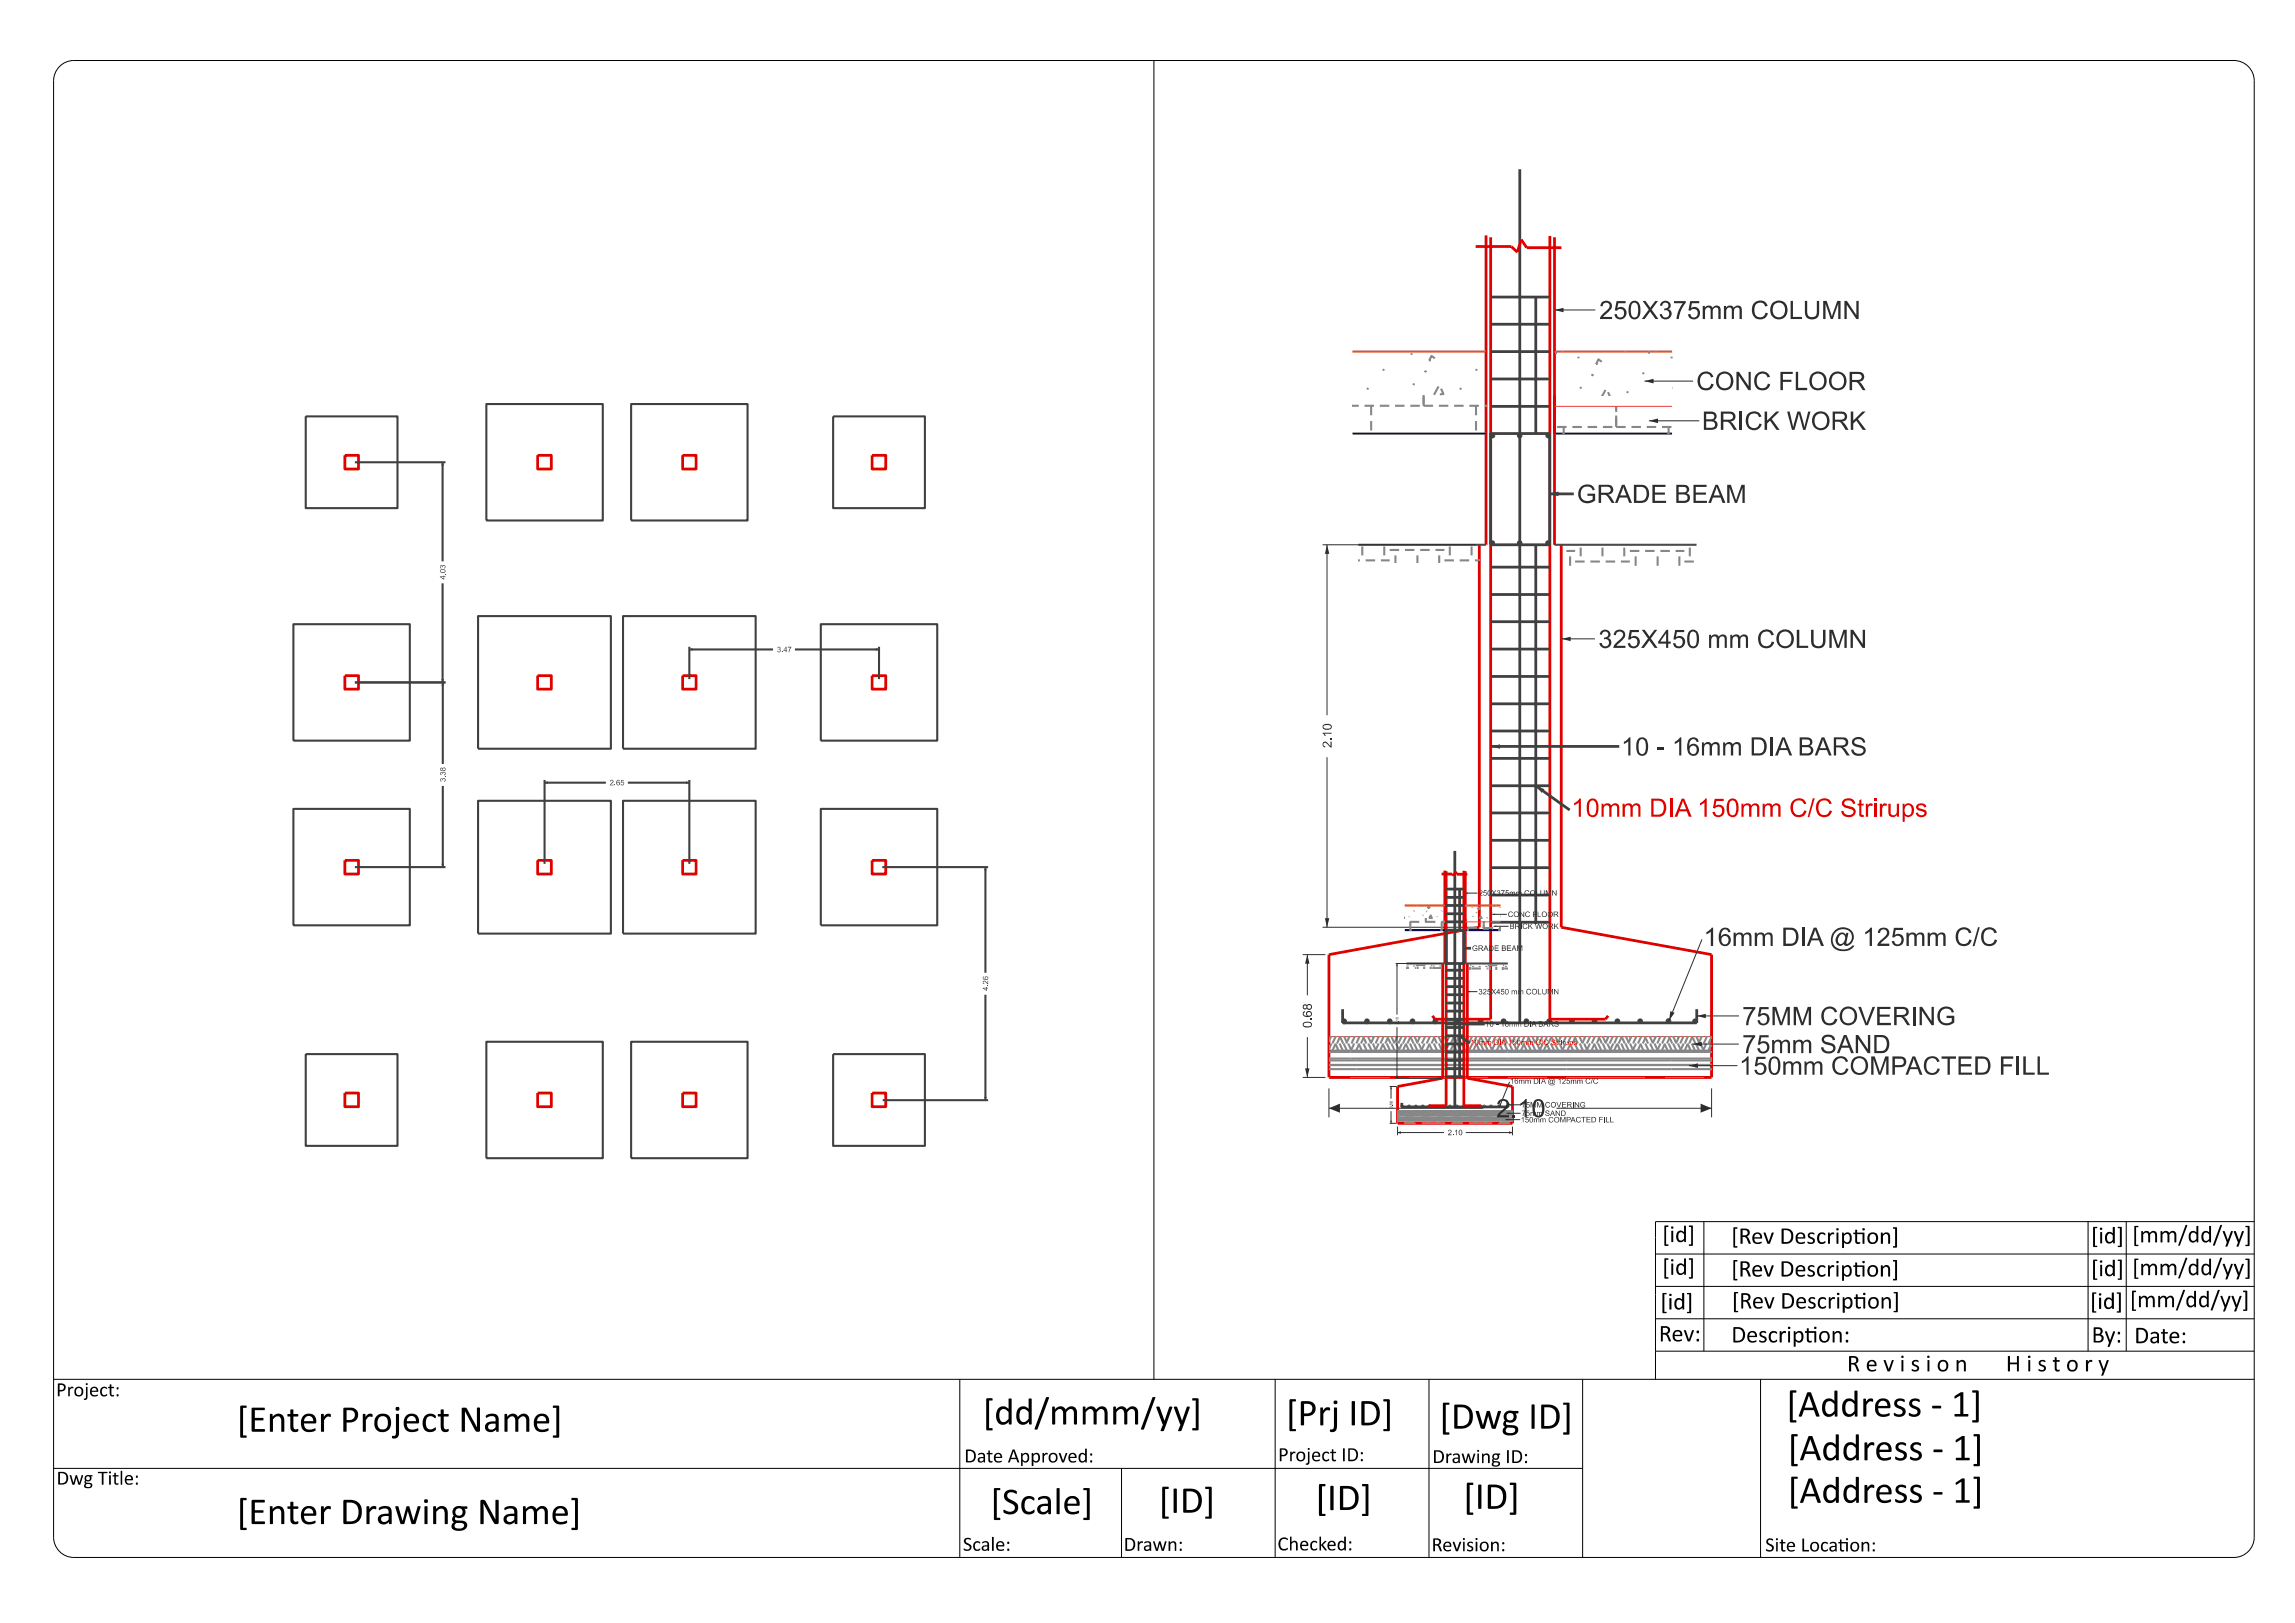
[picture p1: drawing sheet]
<svg xmlns="http://www.w3.org/2000/svg" width="420mm" height="297mm" viewBox="0 0 420 297" stroke-linecap="round" stroke-linejoin="round" font-family="sans-serif">
<defs><g id="words">
<g font-size="4.4">
<text x="43.3" y="262">[Enter Project Name]</text>
<text x="235.3" y="260.8">[Prj ID]</text>
<text x="263.4" y="261.4">[Dwg ID]</text>
<text x="326.9" y="259.2">[Address - 1]</text>
<text x="327.1" y="267.2">[Address - 1]</text>
<text x="327.1" y="275">[Address - 1]</text>
<text x="43.3" y="278.9">[Enter Drawing Name]</text>
<text x="181.2" y="277.1">[Scale]</text>
<text x="212" y="276.8">[ID]</text>
<text x="240.7" y="276.3">[ID]</text>
<text x="267.8" y="276.1">[ID]</text>
</g>
<g font-size="3.3" fill="#2d2d2d">
<text x="292.7" y="58.4">250X375mm COLUMN</text>
<text x="310.4" y="71.4">CONC FLOOR</text>
<text x="311.5" y="78.7">BRICK WORK</text>
<text x="288.6" y="92">GRADE BEAM</text>
<text x="292.5" y="118.6">325X450 mm COLUMN</text>
<text x="296.7" y="138.3">10 - 16mm DIA BARS</text>
<text x="311.8" y="173.1">16mm DIA @ 125mm C/C</text>
<text x="318.8" y="187.6">75MM COVERING</text>
<text x="318.3" y="196.7">150mm COMPACTED FILL</text>
<text x="318.8" y="192.7">75mm SAND</text>
<text x="273.8" y="204.5">2.10</text>
</g>
<text font-size="3.3" fill="#e10000" x="287.6" y="149.5">10mm DIA 150mm C/C Strirups</text>
<g font-size="2.8">
<text x="382.6" y="227.5">[id][mm/dd/yy]</text>
<text x="382.6" y="233.5">[id][mm/dd/yy]</text>
<text x="382.5" y="239.5">[id][mm/dd/yy]</text>
<text x="303.6" y="245.5">Rev:</text>
<text x="382.8" y="245.7">By:</text>
<text x="390.6" y="245.8">Date:</text>
<text x="338" y="251">R e v i s i o n</text>
<text x="367.8" y="251">H i s t o r y</text>
</g>
<g font-size="2.4">
<text x="10.3" y="255.5">Project:</text>
<text x="176.5" y="267.6">Date Approved:</text>
<text x="233.9" y="267.4">Project ID:</text>
<text x="262.1" y="267.7">Drawing ID:</text>
<text x="10.3" y="271.7">Dwg Title:</text>
<text x="176.2" y="283.8">Scale:</text>
<text x="205.6" y="283.8">Drawn:</text>
<text x="233.8" y="283.7">Checked:</text>
<text x="262" y="283.9">Revision:</text>
</g>
<g font-size="1.7" fill="#2d2d2d">
<text x="243.7" y="136.9" transform="rotate(-90 243.7 136.9)">2.10</text>
<text x="240.1" y="188.1" transform="rotate(-90 240.1 188.1)">0.68</text>
</g>
<g font-size="1" fill="#404040">
<text x="81.5" y="106" transform="rotate(-90 81.5 106)">4.03</text>
<text x="142.2" y="119.4">3.47</text>
<text x="81.5" y="143.1" transform="rotate(-90 81.5 143.1)">3.38</text>
<text x="111.6" y="143.7">2.65</text>
<text x="180.8" y="181.3" transform="rotate(-90 180.8 181.3)">4.26</text>
</g>
<g font-size="1" fill="#2d2d2d">
<text x="270.6" y="163.9">250X375mm COLUMN</text>
<text x="275.9" y="167.8">CONC FLOOR</text>
<text x="276.2" y="170">BRICK WORK</text>
<text x="269.4" y="174">GRADE BEAM</text>
<text x="270.6" y="182">325X450 mm COLUMN</text>
<text x="271.8" y="187.9">10 - 16mm DIA BARS</text>
<text x="276.3" y="198.3">16mm DIA @ 125mm C/C</text>
<text x="278.5" y="202.7">75MM COVERING</text>
<text x="264.9" y="207.7">2.10</text>
<text x="278.3" y="205.4">150mm COMPACTED FILL</text>
<text x="278.5" y="204.2">75mm SAND</text>
</g>
<text font-size="1" fill="#e10000" x="269.1" y="191.2">10mm DIA 150mm C/C Strirups</text>
<text font-size=".5" fill="#2d2d2d" x="255.9" y="187.5" transform="rotate(-90 255.9 187.5)">2.10</text>
</g></defs>
<path d="M272 43.1v56.6M272.8 43.4v143.1h-10.2l-.5-.6M283.6 43.2v143.3h10.2l.5-.6M284.5 43.4v56.3M270.7 99.7v70l-27.5 5v22.5h70v-22.5l-27.5-5v-70" fill="none" stroke="#e10000" stroke-width=".51"/>
<path d="M243.2 192.2h70" fill="none" stroke="#8000a0" stroke-width=".18"/>
<path d="M284.5 74.4h21.5M243.2 189.7h70" fill="none" stroke="#ff7f00" stroke-width=".18"/>
<g fill="none" stroke="#404040" stroke-width=".51">
<path d="M278.1 31v156.2M272.8 59.3h10.8M272.8 54.4h10.8M272.8 79.3h10.8v20.4h-10.8zM272.8 74.4h10.8M272.8 69.4h10.8M272.8 64.3h10.8M272.8 118.8h10.8M272.8 113.8h10.8M272.8 108.8h10.8M272.8 103.8h10.8M272.8 138.8h10.8"/>
<path d="M272.8 133.8h10.8M272.8 128.8h10.8M272.8 123.8h10.8M272.8 158.8h10.8M272.8 153.8h10.8M272.8 148.8h10.8M272.8 143.8h10.8M272.8 168.8h10.8M272.8 163.8h10.8M245.7 184.7v2.5h64.8v-2.5"/>
<circle cx="273.1" cy="79.7" r=".26"/>
<circle cx="278.1" cy="79.7" r=".27"/>
<circle cx="283.3" cy="79.7" r=".27"/>
<circle cx="273.1" cy="99.4" r=".26"/>
<circle cx="278.1" cy="99.4" r=".26"/>
<circle cx="283.3" cy="99.4" r=".27"/>
<circle cx="246" cy="186.9" r=".28"/>
<circle cx="250.2" cy="186.9" r=".28"/>
<circle cx="254.3" cy="186.9" r=".28"/>
<circle cx="258.5" cy="186.9" r=".27"/>
<circle cx="262.7" cy="186.9" r=".27"/>
<circle cx="266.8" cy="186.9" r=".27"/>
<circle cx="271" cy="186.9" r=".27"/>
<circle cx="275.2" cy="186.9" r=".27"/>
<circle cx="279.3" cy="186.9" r=".27"/>
<circle cx="283.5" cy="186.9" r=".27"/>
<circle cx="287.7" cy="186.9" r=".27"/>
<circle cx="291.8" cy="186.9" r=".27"/>
<circle cx="296" cy="186.9" r=".26"/>
<circle cx="300.2" cy="186.9" r=".26"/>
<circle cx="305.3" cy="186.8" r=".27"/>
<circle cx="310.2" cy="186.9" r=".27"/>
</g>
<path d="M248.6 99.7h23.4M284.5 99.7h26" fill="none" stroke="#4b4b4b" stroke-width=".38"/>
<path d="M247.5 79.3h24.5M284.5 79.3h21.5" fill="none" stroke="#0000e1" stroke-width=".38"/>
<path d="M247.5 64.3h24.5M284.5 64.3h21.5" fill="none" stroke="#d27000" stroke-width=".38"/>
<g fill="none" stroke="#878787" stroke-width=".38" stroke-dasharray="1.7 1.1" stroke-linecap="butt">
<path d="M247.5 74.3h13v-2M250.2 71.3l.2-.3M250.9 74.3v5.1M253.1 67.8l.2-.3M258.3 64.6v.3M258.7 70.5l.1-.3M260.5 74.3h11.5M260.5 72.3v2M260.7 67.8l.2 .2M260.9 67.9l.1 .2M261.5 66l.5-.9 .7 .5-1.2 .4M262.4 72.2l1-1.8 .8 1.7-1.7 .1"/>
<path d="M267.2 71.3l.2-.3M270.1 74.3v5.1M270.1 67.8l.2-.3M284.4 78.1h11.4v-3.8M284.7 64.7l.1-.4M285.7 64.3l-.9 .4M286.2 78.1v1.3M288.9 65.3v.3M289.2 71.1l.1-.3M291.3 68.5l.1 .2M291.4 68.6l.2 .2M292.1 66.6l.4-.8 .7 .5-1.1 .3"/>
<path d="M293.2 72.4l.8-1.3 .6 1.3M295.8 78.1h10.3M295.8 74.3v3.8M297.4 64.4l.1-.1M297.8 71.9l.1-.3M300.7 68.5l.1-.3M301.8 64.7v-.4M302.7 64.3l-.9 .4M305.4 78.1v1.3M305.9 65.3v.3M249.3 99.6v2M253.3 99.6v2"/>
<path d="M265.3 99.6v2M269.3 99.6v2M289.3 99.6v2.2M293.3 99.6v2.2M297.3 99.6v2.2M309.2 99.6v2.2M248.5 102.5h5.8M254.3 100.6h10M255.4 101.6v1.5M259.4 101.6v1.5M263.4 101.6v1.5M264.3 102.5h6.5"/>
<path d="M285.7 100.8h2.6M287.3 101.8v1.8M288.3 102.8h10M298.3 100.8h10M299.3 101.8v1.8M303.4 101.8v1.8M307.3 101.8v1.8M308.3 102.8h2.2"/>
</g>
<g fill="none" stroke="#878787" stroke-width=".38">
<path d="M243.2 192.5h70.1M243.2 193.7h70.1M243.2 194.9h70.1M243.2 192.5h.3M243.2 194.1h70.1M243.2 195.6h70.1M243.6 189.6l-.4 1M243.7 191l-.5 1M244.4 191l.6 1.2M244.4 191.1l-.5 1.1M244.5 189.6l-.7 1.4M244.8 191.9l-.1 .3"/>
<path d="M245.1 191l.6 1.2M245.2 189.6l.6 1.4M245.2 189.7l-.5 1.3M245.9 191l.6 1.2M246 189.6l.5 1.1M246.7 189.6l.2 .3M246.7 191l.6 1.2M247 189.6l-.6 1.4M247.8 191l-.6 1.2M247.9 189.6l-.6 1.4M248.3 192.5h4.8M248.6 191l.6 1.2"/>
<path d="M248.7 191.1l-.5 1.1M248.8 189.6l-.6 1.4M249.1 192v.2M249.4 189.6l.6 1.4M249.5 191l.6 1.2M249.6 189.9l-.5 1.1M250.3 189.6l.6 1.2M250.4 191l.6 1.2M251.2 189.6l.2 .3M251.2 191l.5 1.1M251.5 189.6l-.6 1.4M252.3 191l-.6 1.2"/>
<path d="M252.3 189.6l-.6 1.4M253 191l.6 1.2M253.1 191.1l-.5 1.1M253.2 189.6l-.6 1.4M253.5 192v.2M253.8 191l.6 1.2M253.9 189.6l.6 1.4M254 189.9l-.5 1.1M254.6 189.6l.6 1.2M254.6 191l.6 1.2M255.4 189.6l.2 .4M255.5 191l.5 1.1"/>
<path d="M255.7 189.6l-.6 1.4M256.5 189.6l-.6 1.4M256.6 191l-.6 1.2M257.2 191l.6 1.2M257.3 191.1l-.6 1.1M257.3 189.6l-.5 1.4M257.7 191.9l-.1 .3M257.9 192.5h4.8M258 191l.6 1.2M258.1 189.6l.6 1.4M258.1 189.7l-.5 1.3M258.8 191l.6 1.2"/>
<path d="M258.8 189.6l.6 1.1M259.6 189.6l.2 .3M259.6 191l.6 1.2M259.9 189.6l-.6 1.4M260.7 191l-.6 1.2M260.8 189.6l-.6 1.4M261.5 191l.6 1.2M261.6 191.1l-.5 1.1M261.7 189.6l-.6 1.4M262 192l-.1 .2M262.3 189.6l.7 1.4M262.4 191l.6 1.2"/>
<path d="M262.5 189.9l-.5 1.1M263.2 189.6l.6 1.2M263.3 191l.6 1.2M264.1 189.6l.1 .3M264.1 191l.6 1.1M264.4 189.6l-.6 1.4M265.2 191l-.6 1.2M265.2 189.6l-.6 1.4M265.9 191l.6 1.2M266 191.1l-.5 1.1M266.1 189.6l-.6 1.4M266.4 192l-.1 .2"/>
<path d="M266.7 191l.6 1.2M266.8 189.6l.6 1.4M266.9 189.9l-.5 1.1M267.5 192.5h4.8M267.5 189.6l.6 1.2M267.5 191l.6 1.2M268.3 189.6l.2 .4M268.4 191l.5 1.1M268.6 189.6l-.6 1.4M269.4 189.6l-.6 1.4M269.5 191l-.6 1.2M270.2 191l.5 1.2"/>
<path d="M270.2 191.1l-.6 1.1M270.2 189.6l-.6 1.4M270.6 191.9l-.1 .3M270.9 191l.6 1.2M271 189.6l.6 1.4M271 189.7l-.6 1.3M271.7 191l.6 1.2M271.7 189.6l.6 1.1M272.5 189.6l.2 .3M272.5 191l.5 1.2M272.8 189.6l-.6 1.4M273.6 191l-.6 1.2"/>
<path d="M273.7 189.6l-.6 1.4M274.4 191l.6 1.2M274.5 191.1l-.6 1.1M274.6 189.6l-.6 1.4M274.9 192l-.1 .2M275.2 189.6l.6 1.4M275.3 191l.6 1.2M275.3 189.9l-.5 1.1M276.1 189.6l.6 1.2M276.2 191l.6 1.2M277 189.6l.1 .3M277 191l.5 1.1"/>
<path d="M277.1 192.5h4.8M277.3 189.6l-.7 1.4M278.1 191l-.6 1.2M278.1 189.6l-.6 1.4M278.8 191l.6 1.2M278.9 191.1l-.6 1.1M279 189.6l-.6 1.4M279.3 192l-.1 .2M279.6 191l.6 1.2M279.6 189.6l.6 1.4M279.8 189.9l-.5 1.1M280.4 191l.6 1.2"/>
<path d="M280.4 189.6l.6 1.2M281.2 189.6l.2 .4M281.3 191l.5 1.1M281.5 189.6l-.6 1.4M282.3 189.6l-.6 1.4M282.4 191l-.6 1.2M283 191l.6 1.2M283.1 191.1l-.6 1.1M283.1 189.6l-.6 1.4M283.5 191.9l-.1 .3M283.8 191l.6 1.2M283.9 189.6l.6 1.4"/>
<path d="M283.9 189.7l-.5 1.3M284.6 191l.6 1.2M284.6 189.6l.6 1.1M285.4 189.6l.1 .3M285.4 191l.6 1.2M285.7 189.6l-.6 1.4M286.5 191l-.6 1.2M286.6 189.6l-.6 1.4M286.7 192.5h4.8M287.3 191l.6 1.2M287.4 191.1l-.6 1.1M287.5 189.6l-.6 1.4"/>
<path d="M287.8 192l-.1 .2M288.1 189.6l.6 1.4M288.2 191l.6 1.2M288.3 189.9l-.5 1.1M289 189.6l.6 1.2M289.1 191l.6 1.2M289.9 189.6l.1 .3M289.9 191l.5 1.1M290.2 189.6l-.6 1.4M291 191l-.6 1.2M291 189.6l-.6 1.4M291.7 191l.6 1.2"/>
<path d="M291.8 191.1l-.5 1.1M291.9 189.6l-.6 1.4M292.2 192l-.1 .2M292.5 191l.6 1.2M292.5 189.6l.7 1.4M292.7 189.9l-.5 1.1M293.3 189.6l.6 1.2M293.3 191l.6 1.2M294.1 189.6l.2 .4M294.1 191l.6 1.1M294.4 189.6l-.6 1.4M295.2 189.6l-.6 1.4"/>
<path d="M295.2 191l-.6 1.2M295.9 191.1l-.5 1.1M295.9 191l.6 1.2M296 189.6l-.6 1.4M296.3 192.5h4.8M296.4 191.9l-.2 .3M296.7 191l.6 1.2M296.8 189.6l.6 1.4M296.8 189.7l-.6 1.3M297.5 191l.5 1.2M297.5 189.6l.6 1.1M298.3 189.6l.1 .3"/>
<path d="M298.3 191l.5 1.2M298.6 189.6l-.6 1.4M299.4 191l-.6 1.2M299.5 189.6l-.6 1.4M300.2 191l.6 1.2M300.2 191.1l-.5 1.1M300.4 189.6l-.6 1.4M300.7 192l-.1 .2M301 189.6l.6 1.4M301.1 191l.6 1.2M301.1 189.9l-.5 1.1M301.9 189.6l.6 1.2"/>
<path d="M302 191l.6 1.2M302.8 191l.5 1.1M302.8 189.6l.1 .3M303.1 189.6l-.7 1.4M303.9 191l-.6 1.2M303.9 189.6l-.6 1.4M304.6 191l.6 1.2M304.7 191.1l-.6 1.1M304.8 189.6l-.6 1.4M305.1 192l-.1 .2M305.4 191l.5 1.2M305.4 189.6l.6 1.4"/>
<path d="M305.5 189.9l-.4 1.1M305.9 192.5h4.8M306.2 191l.6 1.2M306.2 189.6l.5 1.2M307 189.6l.2 .4M307.1 191l.5 1.1M307.3 189.6l-.6 1.4M308.1 189.6l-.6 1.4M308.1 191l-.6 1.2M308.8 191l.6 1.2M308.9 191.1l-.6 1.1M308.9 189.6l-.6 1.4"/>
<path d="M309.3 191.9l-.1 .3M309.6 191l.6 1.2M309.6 189.6l.7 1.4M309.7 189.7l-.6 1.3M310.3 191l.6 1.2M310.4 189.6l.5 1.1M311.2 189.6l.1 .3M311.2 191l.5 1.2M311.5 189.6l-.7 1.4M312.3 191l-.6 1.2M312.4 189.6l-.6 1.4M313.1 191l.2 .3"/>
<path d="M313.2 191.1l-.6 1.1M313.3 189.6l-.6 1.4"/>
</g>
<path d="M243.2 199.2v5.3M313.2 199.2v5.3" fill="none" stroke="#2d2d2d" stroke-width=".18"/>
<g fill="#2d2d2d">
<path d="M311.2 202l2 .8-2 .8z"/>
<path d="M243.2 202.8l2-.8v1.6z"/>
</g>
<path d="M242 99.7h28.1M242 169.7h28.1M243.2 202.8h28.3M284.8 202.8h28.4" fill="none" stroke="#2d2d2d" stroke-width=".18"/>
<g fill="#2d2d2d">
<path d="M242.9 99.7l.4 1.6h-.8z"/>
<path d="M242.5 168h.8l-.4 1.7z"/>
</g>
<path d="M242.9 99.7v31.2M242.9 138.6v31.1M238.4 174.7h4.2M238.4 197.2h4.2" fill="none" stroke="#2d2d2d" stroke-width=".18"/>
<g fill="#2d2d2d">
<path d="M238.8 195.5h.8l-.3 1.7z"/>
<path d="M239.3 174.7l.3 1.7h-.8z"/>
</g>
<path d="M239.3 174.7v7.4M239.3 189.8v7.4" fill="none" stroke="#2d2d2d" stroke-width=".18"/>
<path d="M305.7 185l.8 .3-1 1.4z" fill="#2d2d2d"/>
<path d="M311.5 171.9l-6 14.8" fill="none" stroke="#2d2d2d" stroke-width=".18"/>
<path d="M310.5 185.9l1.7-.4v.8z" fill="#2d2d2d"/>
<path d="M310.5 185.9h7.7" fill="none" stroke="#2d2d2d" stroke-width=".18"/>
<path d="M309.8 191.1l1.6-.5v.9z" fill="#2d2d2d"/>
<path d="M309.8 191.1h8.4" fill="none" stroke="#2d2d2d" stroke-width=".18"/>
<path d="M309.1 195l1.6-.4v.8z" fill="#2d2d2d"/>
<path d="M309.1 195h8.9" fill="none" stroke="#2d2d2d" stroke-width=".18"/>
<g fill="none" stroke="#404040" stroke-width=".51">
<path d="M281.1 99.7v69.3M281.3 103.6l-.5 .3M281.3 108.7l-.5 .2M281.3 113.6l-.5 .3M281.3 118.6l-.5 .3M281.3 123.6l-.5 .3M281.3 128.7l-.5 .2M281.3 133.6l-.5 .3M281.3 138.6l-.5 .3M281.3 158.6l-.5 .3M281.3 153.6l-.5 .3M281.3 148.6l-.5 .3"/>
<path d="M281.3 143.6l-.5 .3M281.3 168.6l-.5 .3"/>
</g>
<path d="M281.1 143.8l1.5 .6-.4 .7z" fill="#404040"/>
<path d="M281.1 143.8l6.2 4.4" fill="none" stroke="#404040" stroke-width=".51"/>
<path d="M272.9 136.6l1.6-.4v.8z" fill="#404040"/>
<path d="M272.9 136.6h23.4" fill="none" stroke="#404040" stroke-width=".51"/>
<path d="M283.6 90.4l1.6-.4v.8z" fill="#404040"/>
<path d="M283.6 90.4h4.4" fill="none" stroke="#404040" stroke-width=".51"/>
<path d="M285.8 116.9l1.6-.4v.8z" fill="#2d2d2d"/>
<path d="M285.8 116.9h6.1" fill="none" stroke="#2d2d2d" stroke-width=".18"/>
<path d="M301 69.7l1.6-.4v.9z" fill="#2d2d2d"/>
<path d="M301 69.7h8.8" fill="none" stroke="#2d2d2d" stroke-width=".18"/>
<path d="M301.8 77l1.6-.4v.8z" fill="#2d2d2d"/>
<path d="M301.8 77h9.2" fill="none" stroke="#2d2d2d" stroke-width=".18"/>
<path d="M281.1 54.4v24.9M281.3 59.2l-.5 .3M281.3 74.2l-.5 .3M281.3 69.2l-.5 .3M281.3 64.2l-.5 .3" fill="none" stroke="#404040" stroke-width=".51"/>
<path d="M284.4 56.7l1.7-.4v.8z" fill="#2d2d2d"/>
<path d="M284.4 56.7h7.6" fill="none" stroke="#2d2d2d" stroke-width=".18"/>
<g fill="none" stroke="#e10000" stroke-width=".51">
<path d="M270.1 45.1h6.5l1.1 1 .7-2.3 1 1.5h6.4M63.1 83.3h2.5v2.5h-2.5zM98.4 83.3h2.5v2.5h-2.5zM124.9 83.3h2.5v2.5h-2.5zM159.6 83.3h2.5v2.5h-2.5zM63.1 123.6h2.5v2.5h-2.5zM98.4 123.6h2.5v2.5h-2.5zM124.9 123.6h2.5v2.5h-2.5zM159.6 123.6h2.5v2.5h-2.5zM63.1 157.4h2.5v2.5h-2.5zM98.4 157.4h2.5v2.5h-2.5zM124.9 157.4h2.5v2.5h-2.5z"/>
<path d="M159.6 157.4h2.5v2.5h-2.5zM264.4 159.3v17M264.7 159.4v42.9h-3.1l-.2-.1M267.9 159.3v43h3.1l.1-.1M268.1 159.4v16.9M264 176.3v21l-8.2 1.5v6.8h21v-6.8l-8.3-1.5v-21M63.1 200h2.5v2.5h-2.5zM98.4 200h2.5v2.5h-2.5zM124.9 200h2.5v2.5h-2.5zM159.6 200h2.5v2.5h-2.5z"/>
</g>
<path d="M255.8 204h21" fill="none" stroke="#8000a0" stroke-width=".18"/>
<path d="M255.8 203.3h21" fill="none" stroke="#ff7f00" stroke-width=".18"/>
<g fill="none" stroke="#404040" stroke-width=".51">
<path d="M266.2 155.7v46.9M264.7 170.2h3.2v6.1h-3.2zM264.7 179h3.2M264.7 177.5h3.2M264.7 168.7h3.2M264.7 167.2h3.2M264.7 176.2h.1l-.1 .1zM264.7 170.3l.1 .1zM267.7 170.3h.2l-.1 .1zM264.7 197h3.2M264.7 195.5h3.2M264.7 194h3.2"/>
<path d="M264.7 192.5h3.2M264.7 191h3.2M264.7 189.5h3.2M264.7 188h3.2M264.7 186.5h3.2M264.7 185h3.2M264.7 183.5h3.2M264.7 182h3.2M264.7 180.5h3.2M256.5 201.8v.8h19.5M256.6 202.4l.1 .1-.1 .1zM257.8 202.4l.1 .1z"/>
<path d="M259.1 202.4l.1 .1-.1 .1zM260.3 202.4l.1 .1zM261.5 202.4l.2 .1zM262.8 202.4l.1 .1v.1zM264 202.4l.2 .1zM266.5 202.4l.2 .1h-.1zM269.1 202.4l.1 .1h-.1zM270.3 202.4l.1 .1zM272.8 202.4l.1 .1z"/>
<circle cx="266.2" cy="176.2" r=".07"/>
<circle cx="266.2" cy="170.3" r=".07"/>
<circle cx="267.8" cy="176.2" r=".07"/>
<circle cx="265.4" cy="202.5" r=".07"/>
<circle cx="267.9" cy="202.5" r=".07"/>
<circle cx="271.6" cy="202.5" r=".07"/>
</g>
<g fill="none" stroke="#404040" stroke-width=".38">
<path d="M56 76.2h16.7v16.8h-16.7zM89 73.9h21.3v21.3h-21.3zM115.5 73.9h21.3v21.3h-21.3zM152.5 76.2h16.8v16.8h-16.8zM64.9 84.6h16.6M53.7 114.2h21.3v21.3h-21.3zM87.5 112.7h24.3v24.3h-24.3zM114 112.7h24.3v24.3h-24.3zM150.2 114.2h21.3v21.3h-21.3zM64.9 124.9h16.6M53.7 148h21.3v21.3h-21.3zM87.5 146.5h24.3v24.3h-24.3z"/>
<path d="M114 146.5h24.3v24.3h-24.3zM150.2 148h21.3v21.3h-21.3zM56 192.9h16.7v16.8h-16.7zM89 190.6h21.3v21.3h-21.3zM115.5 190.6h21.3v21.3h-21.3zM152.5 192.9h16.8v16.8h-16.8z"/>
</g>
<g fill="#404040">
<path d="M80.8 124.3h.5l-.3 .6z"/>
<path d="M81 84.6l.3 .6h-.5z"/>
</g>
<path d="M81 84.6v18.1M81 106.7v18.2M64.9 124.9h16.6M64.9 158.7h16.6" fill="none" stroke="#404040" stroke-width=".38"/>
<g fill="#404040">
<path d="M80.8 158.1h.5l-.3 .6z"/>
<path d="M81 124.9l.3 .6h-.5z"/>
</g>
<path d="M81 124.9v14.9M81 143.8v14.9M161.5 158.7h19.3M161.5 201.3h19.3" fill="none" stroke="#404040" stroke-width=".38"/>
<g fill="#404040">
<path d="M180.3 158.7l.3 .6h-.5z"/>
<path d="M180.1 200.7h.5l-.3 .6z"/>
</g>
<path d="M126.2 118.4v5.9M160.9 118.4v5.9M180.3 158.7v19.3M180.3 182v19.3" fill="none" stroke="#404040" stroke-width=".38"/>
<g fill="#404040">
<path d="M160.3 118.6l.6 .2-.6 .3z"/>
<path d="M126.2 118.8l.6-.2v.5z"/>
</g>
<path d="M126.2 118.8h15.3M145.5 118.8h15.4M99.7 142.7v15.4M126.2 142.7v15.4" fill="none" stroke="#404040" stroke-width=".38"/>
<g fill="#404040">
<path d="M125.6 143l.6 .2-.6 .3z"/>
<path d="M99.7 143.2l.6-.2v.5z"/>
</g>
<path d="M99.7 143.2h11.2M114.9 143.2h11.3" fill="none" stroke="#404040" stroke-width=".38"/>
<path d="M257.4 176.3h7M268.1 176.3h7.8" fill="none" stroke="#4b4b4b" stroke-width=".38"/>
<path d="M257.1 170.2h7.3M268.2 170.2h6.4" fill="none" stroke="#0000e1" stroke-width=".38"/>
<path d="M264.7 165.7h3.2M264.7 164.2h3.2M264.7 162.7h3.2" fill="none" stroke="#404040" stroke-width=".51"/>
<path d="M257.1 165.7h7.3M268.1 165.7h6.5" fill="none" stroke="#d27000" stroke-width=".38"/>
<g fill="none" stroke="#878787" stroke-width=".38" stroke-dasharray="1.7 1.1" stroke-linecap="butt">
<path d="M257 168.7h3.9v-.6M257.3 177.2h1.8M257.6 176.3v.6M257.9 167.8v-.1M258.1 168.7v1.6M258.7 166.8l.1-.2M258.8 176.3v.6M259.1 176.6h3M259.4 176.9v.5M260.3 165.8v.1M260.4 167.5h.1M260.6 176.9v.5"/>
<path d="M260.9 168.7h3.5M260.9 168.1v.6M261 166.8h.1M261.3 166.2l.1-.3 .2 .2-.3 .1M261.5 168.1l.3-.6 .2 .5-.5 .1M261.8 176.9v.5M262.1 177.2h2M262.4 176.3v.6M263 167.8v-.1M263.6 176.3v.6M263.8 168.7v1.6M263.8 166.8l.1-.2"/>
<path d="M268.1 169.8h3.4v-1.1M268.2 165.8v-.1M268.5 176.6h.8M268.6 165.7l-.3 .1M268.6 169.8v.5M269 176.9v.6M269.3 177.2h3M269.5 166v.1M269.6 167.7v-.1M269.6 176.3v.6M270.2 166.9v.1M270.2 167h.1"/>
<path d="M270.4 166.4l.2-.3 .2 .2-.4 .1M270.8 168.2l.2-.5 .2 .5M270.8 176.3v.6M271.5 169.8h3.2M271.5 168.7v1.1M272 176.3v.6M272 165.7h.1M272.1 168l.1-.1M272.3 176.6h3M272.6 176.9v.6M273 166.9h.1M273.3 165.8l.1-.1"/>
<path d="M273.7 165.7l-.4 .1M273.8 176.9v.6M274.4 169.8v.5M274.6 166v.1M275 176.9v.6M275.3 177.2h.7M275.6 176.3v.6"/>
</g>
<path d="M268.1 168.1v2.1" fill="none" stroke="#e10000" stroke-width=".51"/>
<path d="M268.1 168.7h6.5" fill="none" stroke="#ff7f00" stroke-width=".18"/>
<g fill="none" stroke="#878787" stroke-width=".38">
<path d="M255.7 204.1h18.5M255.7 204.5h18.5M255.7 204.9h18.9M255.7 205.6h.1M255.7 204.6h18.9M255.7 205.1h18.9M255.7 204h.1M255.9 203.7l-.2 .4M255.9 203.3l-.2 .4M256.1 203.7l.2 .4M256.1 203.7l-.1 .4M256.2 203.3l-.2 .4"/>
<path d="M256.3 204l-.1 .1M256.3 203.3l.2 .4M256.4 203.3l-.2 .4M256.4 203.7l.1 .4M256.6 203.3l.2 .3M256.6 203.7l.2 .4M256.8 203.3l.1 .1M256.8 203.7l.2 .3M256.9 203.3l-.2 .4M256.9 205.6h2.2M257.1 203.7l-.2 .4M257.2 203.3l-.2 .4"/>
<path d="M257.4 203.7l.2 .4M257.4 203.7l-.2 .4M257.5 203.3l-.2 .4M257.6 204l-.1 .1M257.6 203.3l.2 .4M257.7 203.7l.2 .4M257.7 203.4l-.2 .3M257.9 203.3l.2 .4M257.9 203.7l.2 .4M258.1 203.3l.1 .1M258.2 203.7l.1 .3M258.3 203.3l-.2 .4"/>
<path d="M258.5 203.7l-.2 .4M258.5 203.3l-.2 .4M258.7 203.7l.2 .4M258.7 203.7l-.1 .4M258.8 203.3l-.2 .4M258.9 204l-.1 .1M258.9 203.7l.2 .4M258.9 203.3l.3 .4M259 203.4l-.1 .3M259.2 203.3l.2 .4M259.2 203.7l.2 .4M259.4 203.3l.1 .1"/>
<path d="M259.5 203.7l.1 .3M259.6 203.3l-.2 .4M259.8 203.3l-.2 .4M259.8 203.7l-.2 .4M260 203.7l-.2 .4M260 203.7l.2 .4M260 203.3l-.2 .4M260.1 204v.1M260.2 205.6h4.3M260.2 203.7l.2 .4M260.2 203.3l.2 .4M260.2 203.3l-.1 .4"/>
<path d="M260.4 203.3l.2 .3M260.5 203.7l.1 .4M260.7 203.3v.1M260.7 203.7l.1 .3M260.8 203.3l-.2 .4M261 203.7l-.2 .4M261.1 203.3l-.2 .4M261.3 203.7l.2 .4M261.3 203.7l-.2 .4M261.3 203.3l-.2 .4M261.4 204v.1M261.5 203.3l.2 .4"/>
<path d="M261.5 203.7l.2 .4M261.5 203.4l-.1 .3M261.7 203.3l.2 .4M261.8 203.7l.2 .4M262 203.3l.1 .1M262 203.7l.2 .3M262.1 203.3l-.2 .4M262.4 203.7l-.2 .4M262.4 203.3l-.2 .4M262.6 203.7l.2 .4M262.6 203.7l-.2 .4M262.7 203.3l-.2 .4"/>
<path d="M262.7 204v.1M262.8 203.3l.2 .4M262.8 203.7l.2 .4M262.9 203.4l-.2 .3M263.1 203.3l.1 .4M263.1 203.7l.2 .4M263.3 203.3v.1M263.3 203.7l.2 .3M263.4 203.3l-.2 .4M263.6 203.7l-.2 .4M263.7 203.3l-.2 .4M263.8 203.7l.2 .4"/>
<path d="M263.9 203.7l-.2 .4M263.9 203.3l-.2 .4M264 204l-.1 .1M264.1 203.3l.2 .4M264.1 203.7l.2 .4M264.1 203.3l-.2 .4M264.3 203.3l.2 .3M264.3 203.7l.2 .4M264.5 203.7l.2 .3M264.6 203.3v.1M264.7 203.3l-.2 .4M264.9 203.7l-.2 .4"/>
<path d="M264.9 203.3l-.2 .4M265.1 203.7l.2 .4M265.1 203.7l-.1 .4M265.2 203.3l-.2 .4M265.3 204l-.1 .1M265.4 203.3l.2 .4M265.4 203.7l.2 .4M265.4 203.4l-.1 .3M265.6 205.6h2.2M265.6 203.3l.2 .4M265.7 203.7l.2 .4M265.9 203.3l.1 .1"/>
<path d="M265.9 203.7l.2 .3M266 203.3l-.2 .4M266.2 203.7l-.1 .4M266.3 203.3l-.2 .4M266.5 203.7l.1 .4M266.5 203.7l-.2 .4M266.5 203.3l-.2 .4M266.6 204l-.1 .1M266.7 203.7l.2 .4M266.7 203.3l.2 .4M266.7 203.4l-.1 .3M266.9 203.3l.2 .4"/>
<path d="M266.9 203.7l.2 .4M267.2 203.3v.1M267.2 203.7l.1 .3M267.3 203.3l-.2 .4M267.5 203.3l-.2 .4M267.5 203.7l-.2 .4M267.7 203.7l.2 .4M267.7 203.7l-.2 .4M267.8 203.3l-.2 .4M267.9 204l-.1 .1M267.9 203.7l.2 .4M267.9 203.3l.2 .4"/>
<path d="M268 203.3l-.2 .4M268.2 203.3l.2 .3M268.2 203.7l.2 .4M268.4 203.3l.1 .1M268.4 203.7l.2 .3M268.5 203.3l-.2 .4M268.7 203.7l-.1 .4M268.8 203.3l-.2 .4M268.8 205.6h4.3M269 203.7l.2 .4M269 203.7l-.2 .4M269.1 203.3l-.2 .4"/>
<path d="M269.1 204v.1M269.2 203.3l.2 .4M269.3 203.7l.2 .4M269.3 203.4l-.2 .3M269.5 203.3l.2 .4M269.5 203.7l.2 .4M269.7 203.3l.1 .1M269.8 203.7l.1 .3M269.9 203.3l-.2 .4M270.1 203.7l-.2 .4M270.1 203.3l-.2 .4M270.3 203.7l.2 .4"/>
<path d="M270.3 203.7l-.1 .4M270.4 203.3l-.2 .4M270.5 204l-.1 .1M270.5 203.7l.2 .4M270.6 203.3l.2 .4M270.6 203.4l-.1 .3M270.8 203.3l.2 .4M270.8 203.7l.2 .4M271 203.3l.1 .1M271.1 203.7l.1 .3M271.1 203.3l-.2 .4M271.4 203.3l-.2 .4"/>
<path d="M271.4 203.7l-.2 .4M271.6 203.7l.2 .4M271.6 203.7l-.2 .4M271.6 203.3l-.2 .4M271.7 204v.1M271.8 203.7l.2 .4M271.8 203.3l.2 .4M271.9 203.3l-.2 .4M272.1 203.3l.1 .3M272.1 203.7l.1 .4M272.3 203.3v.1M272.3 203.7l.2 .3"/>
<path d="M272.4 203.3l-.2 .4M272.6 203.7l-.2 .4M272.7 203.3l-.2 .4M272.9 203.7l-.2 .4M272.9 203.3l-.2 .4"/>
</g>
<path d="M255.8 206.2v1.5M276.8 206.2v1.5" fill="none" stroke="#2d2d2d" stroke-width=".18"/>
<g fill="#2d2d2d">
<path d="M276.2 207l.6 .3-.6 .2z"/>
<path d="M255.8 207.3l.6-.3v.5z"/>
</g>
<path d="M255.4 176.3h8.4M255.4 197.3h8.4M255.8 207.3h8.5M268.3 207.3h8.5" fill="none" stroke="#2d2d2d" stroke-width=".18"/>
<g fill="#2d2d2d">
<path d="M255.7 176.3l.1 .5h-.2z"/>
<path d="M255.6 196.8h.2l-.1 .5z"/>
</g>
<path d="M255.7 176.3v9.4M254.3 198.8h1.3M255.7 188v9.3M254.3 205.6h1.3" fill="none" stroke="#2d2d2d" stroke-width=".18"/>
<g fill="#2d2d2d">
<path d="M254.5 205.1h.2l-.1 .5z"/>
<path d="M254.6 198.8l.1 .5h-.2z"/>
</g>
<path d="M254.6 198.8v2.2M276.3 198l-1.8 4.4M254.6 203.3v2.3" fill="none" stroke="#2d2d2d" stroke-width=".18"/>
<g fill="none" stroke="#404040" stroke-width=".51">
<path d="M267.1 176.3v20.8M267.2 177.5l-.1 .1M267.2 179l-.1 .1M267.2 180.5l-.1 .1M267.2 182l-.1 .1M267.2 183.5l-.1 .1M267.2 185l-.1 .1M267.2 186.5l-.1 .1M267.2 188l-.1 .1M267.2 197l-.1 .1M267.2 195.5l-.1 .1M267.2 194l-.1 .1"/>
<path d="M267.2 192.5l-.1 .1M267.2 191l-.1 .1M267.2 189.5l-.1 .1"/>
</g>
<path d="M267.1 189.5l.5 .2-.2 .2z" fill="#404040"/>
<path d="M267.1 189.5l1.9 1.4" fill="none" stroke="#404040" stroke-width=".51"/>
<path d="M264.7 187.4l.5-.1v.2z" fill="#404040"/>
<path d="M264.7 187.4h7" fill="none" stroke="#404040" stroke-width=".51"/>
<path d="M267.9 173.5l.5-.1v.2z" fill="#404040"/>
<path d="M267.9 173.5h1.3" fill="none" stroke="#404040" stroke-width=".51"/>
<path d="M268.5 181.5l.5-.1v.2z" fill="#2d2d2d"/>
<path d="M268.5 181.5h1.9" fill="none" stroke="#2d2d2d" stroke-width=".18"/>
<path d="M273.1 167.3l.5-.1v.3z" fill="#2d2d2d"/>
<path d="M273.1 167.3h2.7" fill="none" stroke="#2d2d2d" stroke-width=".18"/>
<path d="M273.3 169.5l.5-.1v.2z" fill="#2d2d2d"/>
<path d="M273.3 169.5h2.8" fill="none" stroke="#2d2d2d" stroke-width=".18"/>
<path d="M267.1 162.7v7.5M267.2 168.7l-.1 .1M267.2 167.2h-.1M267.2 165.7l-.1 .1M267.2 164.2h-.1" fill="none" stroke="#404040" stroke-width=".51"/>
<path d="M268.1 163.4l.5-.1v.2z" fill="#2d2d2d"/>
<path d="M268.1 163.4h2.3" fill="none" stroke="#2d2d2d" stroke-width=".18"/>
<path d="M263.8 159.9h2l.3 .3 .2-.6 .3 .4h1.9" fill="none" stroke="#e10000" stroke-width=".51"/>
<g fill="none" stroke="#000" stroke-width=".18">
<path d="M10.9 12.2l1.2-.8 1.4-.3h395.3a3.7 3.7 0 0 1 3.7 3.7v266.5a3.7 3.7 0 0 1-3.7 3.7h-395.3a3.7 3.7 0 0 1-3.7-3.7v-266.5l.3-1.4zM211.2 11.1v241.3M303 235.4h109.5M303 229.5h109.5M311.8 223.6v23.7M382.1 223.6v23.7M389.1 223.6v23.7M412.5 223.6h-109.5v28.8M9.8 252.4h402.7M175.6 252.4v32.6M233.4 252.4v32.6M261.5 252.4v32.6"/>
<path d="M289.6 252.4v32.6M303 241.3h109.5M303 247.3h109.5M322.2 252.4v32.6M9.8 268.7h279.8M205.2 268.7v16.3"/>
</g>
<g fill="#2d2d2d">
<path d="M254.4 202.5a.2 .2 0 0 0 .2 .3 .2 .2 0 0 0 .1-.3zM254.4 202.6h.3l.1 .1h-.3z" fill-rule="evenodd"/>
<path d="M254.8 202.3v.1z" fill-rule="evenodd"/>
<path d="M254.4 202h-.1a.24 .24 0 0 0 .3 .2 .24 .24 0 0 0 .2-.2l-.2-.1v.3l-.2-.1 .1-.2zM254.6 202.1a.1 .1 0 0 1 .2 0 .1 .1 0 0 1-.2 0z" fill-rule="evenodd"/>
<path d="M254.4 201.6a.14 .14 0 0 0 0 .2 .14 .14 0 0 0 .2 0 .15 .15 0 0 0 .2 0 .15 .15 0 0 0 0-.2 .15 .15 0 0 0-.2 0zM254.4 201.7a.1 .1 0 0 1 .2 0 .1 .1 0 0 1-.2 0zM254.6 201.7a.1 .1 0 0 1 .2 0 .1 .1 0 0 1-.2 0z" fill-rule="evenodd"/>
<path d="M283.8 202.2a.5 .5 0 0 0 1 0 .5 .5 0 0 0-1 0zM283.9 202.1a.4 .4 0 0 1 .8 0 .4 .4 0 0 1-.8 0z" fill-rule="evenodd"/>
<path d="M289.3 201.8a.46 .46 0 0 1 .8 .2h-.2a.39 .39 0 0 0-.5-.1 .39 .39 0 0 0-.1 .5 .39 .39 0 0 0 .5 .1l.2-.2h-.3v-.1h.4v.3a.53 .53 0 0 1-.8 .1 .53 .53 0 0 1 0-.8z" fill-rule="evenodd"/>
<path d="M279.5 181.1l.4-.1 .3 .3h-.1a.37 .37 0 0 0-.6-.1 .37 .37 0 0 0 .1 .6l.3 .1 .2-.3h.1a.49 .49 0 0 1-.7 .3 .49 .49 0 0 1 0-.8z" fill-rule="evenodd"/>
<path d="M280.4 181.5a.5 .5 0 0 0 .9 0 .5 .5 0 0 0-.9 0zM280.5 181.5a.38 .38 0 0 1 .7 0 .38 .38 0 0 1-.7 0z" fill-rule="evenodd"/>
</g>
<g fill="#000">
<path d="M304.6 224.3h.7v.2h-.4v3.2h.4v.3l-.7-.1z" fill-rule="evenodd"/>
<path d="M304.6 230.3h.7v.2h-.4v3.2h.4v.3l-.7-.1z" fill-rule="evenodd"/>
<path d="M305.5 237.6h.4v2h-.1h-.3z" fill-rule="evenodd"/>
<path d="M305.9 225.2h.3v2.1h-.3z" fill-rule="evenodd"/>
<path d="M305.9 231.2h.3v2.1h-.3z" fill-rule="evenodd"/>
<path d="M306.6 237.8a1.29 1.29 0 0 0 .4 1.8h.4l.5-.3v.3h.3v-2.9l-.1-.1-.3 .1v1.1a.78 .78 0 0 0-1.2 0zM306.9 238.1a.55 .55 0 0 1 .9 .1v.8a.56 .56 0 0 1-.7 .3 .56 .56 0 0 1-.3-.7z" fill-rule="evenodd"/>
<path d="M307.1 225.4a1.26 1.26 0 0 0 .2 1.9h.6l.3-.3 .1 .3h.2v-3h-.3v1.2l-.6-.3zM307.4 225.6l.4-.1 .4 .4v.8a.57 .57 0 0 1-.8 .3 .57 .57 0 0 1-.3-.8z" fill-rule="evenodd"/>
<path d="M307.1 231.4a1.26 1.26 0 0 0 .2 1.9h.4l.5-.3 .1 .3h.2v-3h-.3v1.2l-.6-.3zM307.4 231.6l.4-.1 .4 .4v.8a.57 .57 0 0 1-.8 .3 .57 .57 0 0 1-.3-.8z" fill-rule="evenodd"/>
<path d="M309.1 224.3h.7v3.6l-.1 .1-.6-.1v-.2h.4v-3.2h-.4z" fill-rule="evenodd"/>
<path d="M309.1 230.3h.7v3.6l-.1 .1-.6-.1v-.2h.4v-3.2h-.4z" fill-rule="evenodd"/>
<path d="M317.3 224.6h.7v.2l-.5 .1v3.1h.4v.3l-.7-.1z" fill-rule="evenodd"/>
<path d="M317.3 230.6h.7v.2l-.5 .1v3.1h.4v.3l-.7-.1z" fill-rule="evenodd"/>
<path d="M318.5 224.9v2.7h.4v-1.2a.65 .65 0 0 1 .8 .5l.3 .7h.4l-.4-1-.3-.3a.75 .75 0 0 0 .5-1 .75 .75 0 0 0-.9-.5zM318.9 225.1h.3a.49 .49 0 0 1 .6 .5 .49 .49 0 0 1-.5 .5h-.4z" fill-rule="evenodd"/>
<path d="M318.5 230.9v2.7h.4v-1.2a.61 .61 0 0 1 .8 .5l.3 .7h.4l-.3-.8-.4-.5a.75 .75 0 0 0 .5-1 .75 .75 0 0 0-.9-.5zM318.9 231.1h.3a.49 .49 0 0 1 .6 .5 .49 .49 0 0 1-.5 .5h-.4z" fill-rule="evenodd"/>
<path d="M318.7 236.7v2.8l.3-.1v-1.2a.67 .67 0 0 1 .9 .5l.3 .7a.17 .17 0 0 0 .2 .1 .17 .17 0 0 0 .1-.2l-.3-.8-.4-.4a.75 .75 0 0 0 .5-.9 .75 .75 0 0 0-.9-.6zM319 237a.69 .69 0 0 1 1 .4 .49 .49 0 0 1-.6 .5h-.4z" fill-rule="evenodd"/>
<path d="M320.9 225.8a1.08 1.08 0 0 0-.1 1.4 1.08 1.08 0 0 0 1.3 .4l.3-.1v-.2h-.4a.65 .65 0 0 1-.7 0 .65 .65 0 0 1-.2-.6h1.2a.81 .81 0 0 0-.2-1.1 .81 .81 0 0 0-1 .1zM321.3 225.9a.52 .52 0 0 1 .6 0 .52 .52 0 0 1 .2 .5h-1z" fill-rule="evenodd"/>
<path d="M320.9 231.8a1.08 1.08 0 0 0-.1 1.4 1.08 1.08 0 0 0 1.3 .4l.3-.1-.1-.3a.8 .8 0 0 1-1.2-.5h1.2a.82 .82 0 0 0-.3-1.2 .82 .82 0 0 0-1.1 .3zM321.3 231.9a.51 .51 0 0 1 .6-.1 .51 .51 0 0 1 .2 .6h-1z" fill-rule="evenodd"/>
<path d="M321.1 237.6a1.09 1.09 0 0 0-.1 1.5 1.09 1.09 0 0 0 1.5 .2v-.2a1.09 1.09 0 0 1-1.3-.3v-.3h1.3a.82 .82 0 0 0-.3-1.1 .82 .82 0 0 0-1.1 .2zM321.5 237.7a.55 .55 0 0 1 .8 .5h-1.1z" fill-rule="evenodd"/>
<path d="M322.8 225.6h.3l.6 1.7 .5-1.7h.1a.14 .14 0 0 1 .2-.1 .14 .14 0 0 1 .1 .2l-.7 1.9h-.4z" fill-rule="evenodd"/>
<path d="M322.8 231.6h.3l.6 1.7 .5-1.7h.4l-.7 2h-.5z" fill-rule="evenodd"/>
<path d="M322.9 237.4h.4l.5 1.7 .6-1.7h.3l-.7 2.1-.4-.1z" fill-rule="evenodd"/>
<path d="M326.1 224.9l-.1 2.6 .1 .1h.7a1.39 1.39 0 0 0 1.4-1.4 1.39 1.39 0 0 0-1.4-1.4zM326.4 225.1a1.13 1.13 0 0 1 1.4 .8 1.13 1.13 0 0 1-.8 1.4h-.6z" fill-rule="evenodd"/>
<path d="M326.1 230.9l-.1 2.6 .1 .1h.7a1.39 1.39 0 0 0 1.4-1.4 1.39 1.39 0 0 0-1.4-1.4zM326.4 231.1a1.13 1.13 0 0 1 1.4 .8 1.13 1.13 0 0 1-.8 1.4h-.6z" fill-rule="evenodd"/>
<path d="M326.2 236.7v2.7l.7 .1a1.41 1.41 0 0 0 1.4-1.4 1.41 1.41 0 0 0-1.3-1.5zM326.6 237a1.12 1.12 0 0 1 1.3 .8 1.12 1.12 0 0 1-.8 1.3h-.5z" fill-rule="evenodd"/>
<path d="M329 225.7a1.11 1.11 0 0 0-.3 1.5 1.11 1.11 0 0 0 1.5 .3l.1-.3-.4 .1a.66 .66 0 0 1-.6 0 .66 .66 0 0 1-.3-.6h1.2a.8 .8 0 0 0-.2-1.1 .8 .8 0 0 0-1 .1zM329.2 225.9a.52 .52 0 0 1 .6-.1 .52 .52 0 0 1 .2 .6h-1z" fill-rule="evenodd"/>
<path d="M329 231.7a1.11 1.11 0 0 0-.3 1.5 1.11 1.11 0 0 0 1.5 .3l.1-.1-.1-.2a.8 .8 0 0 1-1.2-.5h1.2a.8 .8 0 0 0-.2-1.1 .8 .8 0 0 0-1 .1zM329.2 231.9a.51 .51 0 0 1 .6-.1 .51 .51 0 0 1 .2 .6h-1z" fill-rule="evenodd"/>
<path d="M329 237.6a1.06 1.06 0 0 0-.1 1.6 1.06 1.06 0 0 0 1.5 0v-.2a.77 .77 0 0 1-.8 .2 .77 .77 0 0 1-.5-.7h1.3a.75 .75 0 0 0-.1-.9 .75 .75 0 0 0-.8-.2zM329.2 237.8a.53 .53 0 0 1 .7-.1 .53 .53 0 0 1 .3 .5h-1.1z" fill-rule="evenodd"/>
<path d="M331 225.7l.5-.2a.33 .33 0 0 1 .4 0 .33 .33 0 0 1 .1 .4 .55 .55 0 0 0-.8 .2l.1 .2a.73 .73 0 0 1 .7 .4 .73 .73 0 0 1-.1 .8 .69 .69 0 0 1-1.1-.2v-.1a.64 .64 0 0 0 1-.2l-.5-.3a.57 .57 0 0 1-.4-.4 .57 .57 0 0 1 .1-.6z" fill-rule="evenodd"/>
<path d="M331 231.7a.78 .78 0 0 1 1 0v.2a.55 .55 0 0 0-.8 .2l.1 .2a.73 .73 0 0 1 .7 .4 .73 .73 0 0 1-.1 .8 .69 .69 0 0 1-1.1-.2v-.1a.64 .64 0 0 0 1-.2l-.2-.2-.3-.1a.57 .57 0 0 1-.4-.4 .57 .57 0 0 1 .1-.6z" fill-rule="evenodd"/>
<path d="M331.1 237.6a.75 .75 0 0 1 1.1 0v.2a.48 .48 0 0 0-.5-.2 .48 .48 0 0 0-.4 .5l.2 .1a.68 .68 0 0 1 .6 1.1 .68 .68 0 0 1-1.2-.2l.1-.1a.54 .54 0 0 0 .5 .2 .54 .54 0 0 0 .4-.4l-.5-.3a.56 .56 0 0 1-.3-.9z" fill-rule="evenodd"/>
<path d="M332.8 225.8a.74 .74 0 0 1 1.2 0v.2a.7 .7 0 0 0-.8 0 .7 .7 0 0 0-.3 .8 .65 .65 0 0 0 .5 .5 .65 .65 0 0 0 .6-.2v.1a.41 .41 0 0 1-.1 .4 .41 .41 0 0 1-.4 0 1.05 1.05 0 0 1-1-.6 1.05 1.05 0 0 1 .2-1.1z" fill-rule="evenodd"/>
<path d="M332.8 231.8a.74 .74 0 0 1 1.2 0v.2a.7 .7 0 0 0-.8 0 .7 .7 0 0 0-.3 .8 .6 .6 0 0 0 .5 .5 .6 .6 0 0 0 .6-.2v.1a.41 .41 0 0 1-.1 .4 .41 .41 0 0 1-.4 0 1.09 1.09 0 0 1-.9-.7 1.09 1.09 0 0 1 .2-1.1z" fill-rule="evenodd"/>
<path d="M332.9 237.6a.84 .84 0 0 1 1.3 0v.3a.71 .71 0 0 0-1-.1 .71 .71 0 0 0-.1 1 .69 .69 0 0 0 1.1 .1v.1a.41 .41 0 0 1-.1 .4 .41 .41 0 0 1-.5 .1 1.08 1.08 0 0 1-.8-1.7z" fill-rule="evenodd"/>
<path d="M334.6 225.6h.3v.3a.47 .47 0 0 1 .3-.4 .47 .47 0 0 1 .5 .2l-.1 .2a.5 .5 0 0 0-.7 .4v1.3h-.3z" fill-rule="evenodd"/>
<path d="M334.5 231.6h.4v.3a.47 .47 0 0 1 .3-.4 .47 .47 0 0 1 .5 .2l-.1 .2a.5 .5 0 0 0-.7 .4v1.3h-.3z" fill-rule="evenodd"/>
<path d="M334.7 237.4h.3v.3a.56 .56 0 0 1 .8-.3v.1a.2 .2 0 0 1 0 .2 .2 .2 0 0 1-.3 0l-.2 .1-.3 .3v1.3l-.3 .1z" fill-rule="evenodd"/>
<path d="M336.1 225.6h.3v2h-.3z" fill-rule="evenodd"/>
<path d="M336.1 231.6h.3v2h-.3z" fill-rule="evenodd"/>
<path d="M336.2 237.4h.4l-.1 2.1-.3-.1z" fill-rule="evenodd"/>
<path d="M337.1 225.6v2.8l.4-.1v-.9a.83 .83 0 0 0 1 .1 .83 .83 0 0 0 .4-.9 .81 .81 0 0 0-.5-1 .81 .81 0 0 0-1 .3v-.3zM337.6 226h.1a.53 .53 0 0 1 .7-.1 .53 .53 0 0 1 .1 .7 .56 .56 0 0 1-.3 .7 .56 .56 0 0 1-.7-.3v-.8z" fill-rule="evenodd"/>
<path d="M337.1 231.6v2.8l.4-.1v-.9a.83 .83 0 0 0 1 .1 .83 .83 0 0 0 .4-1 .8 .8 0 0 0-.4-.9 .8 .8 0 0 0-1.1 .3v-.3zM337.6 232h.1a.53 .53 0 0 1 .7-.1 .53 .53 0 0 1 .1 .7 .56 .56 0 0 1-.3 .7 .56 .56 0 0 1-.7-.3v-.8z" fill-rule="evenodd"/>
<path d="M337.3 237.4v2.8h.3v-1a.81 .81 0 0 0 1 .2 .81 .81 0 0 0 .4-1 .83 .83 0 0 0-.4-1 .83 .83 0 0 0-1.1 .3v-.3zM337.7 237.8l.2-.1a.56 .56 0 0 1 .6 .1 .56 .56 0 0 1 .2 .6 .56 .56 0 0 1-.4 .7 .56 .56 0 0 1-.7-.3v-.7z" fill-rule="evenodd"/>
<path d="M339.5 225.1h.4v.5h1.3v2h-.3v-1.8h-1v1.1a.34 .34 0 0 0 .4 .4h.1a.22 .22 0 0 1 0 .3 .22 .22 0 0 1-.3 0 .5 .5 0 0 1-.6-.6v-1.2h-.3v-.2h.3z" fill-rule="evenodd"/>
<path d="M339.5 231l.4 .1v.5h1.3v2h-.3v-1.8h-1v1.4l.5 .1a.22 .22 0 0 1 0 .3 .22 .22 0 0 1-.3 0 .52 .52 0 0 1-.6-.6v-1.2h-.3v-.2h.3z" fill-rule="evenodd"/>
<path d="M339.7 236.9h.3v.5h1.3v2.1l-.3-.1v-1.7h-1v1.2l.3 .3a.16 .16 0 0 1 .3-.1 .16 .16 0 0 1-.1 .3 .59 .59 0 0 1-.6 0 .59 .59 0 0 1-.3-.6v-1.1h-.3v-.3h.3z" fill-rule="evenodd"/>
<path d="M342 225.8a1.06 1.06 0 0 0-.1 1.5 1.06 1.06 0 0 0 1.5 .1 1.06 1.06 0 0 0 .2-1.5 1.06 1.06 0 0 0-1.5-.2zM342.3 225.9a.72 .72 0 0 1 .9 .2 .72 .72 0 0 1 0 .9 .63 .63 0 0 1-.8 .3 .63 .63 0 0 1-.3-.9z" fill-rule="evenodd"/>
<path d="M342 231.8a1.06 1.06 0 0 0-.1 1.4 1.06 1.06 0 0 0 1.4 .3 1.06 1.06 0 0 0 .2-1.6 1.06 1.06 0 0 0-1.5-.1zM342.3 231.9a.69 .69 0 0 1 .9 .1 .69 .69 0 0 1 .1 .9 .63 .63 0 0 1-.9 .4 .63 .63 0 0 1-.3-.9z" fill-rule="evenodd"/>
<path d="M342.1 237.7a1.05 1.05 0 0 0-.1 1.3 1.05 1.05 0 0 0 1.3 .4 1.05 1.05 0 0 0 .4-1.6 1.05 1.05 0 0 0-1.6-.1zM342.5 237.8a.71 .71 0 0 1 .9 .1 .71 .71 0 0 1 0 1 .65 .65 0 0 1-.9 .1 .65 .65 0 0 1-.2-.9z" fill-rule="evenodd"/>
<path d="M344.2 225.6h.3l.1 .3a.72 .72 0 0 1 .9-.4 .72 .72 0 0 1 .4 .9v1.2h-.4v-1.2a.49 .49 0 0 0-.3-.6 .49 .49 0 0 0-.6 .4v1.4h-.4z" fill-rule="evenodd"/>
<path d="M344.2 231.6h.3l.1 .3a.72 .72 0 0 1 .9-.4 .72 .72 0 0 1 .4 .9v1.2h-.4v-1.2a.49 .49 0 0 0-.3-.6 .49 .49 0 0 0-.6 .4v1.3l-.4 .1z" fill-rule="evenodd"/>
<path d="M344.3 237.4h.3l.1 .3a.74 .74 0 0 1 .9-.3 .74 .74 0 0 1 .4 .8v1.3l-.3-.1v-1.1a.51 .51 0 0 0-.4-.7 .51 .51 0 0 0-.6 .4v1.4l-.3 .1z" fill-rule="evenodd"/>
<path d="M346.5 224.6h.6l.1 .1v3.5l-.1 .1h-.7l.1-.3h.3v-3.1h-.3z" fill-rule="evenodd"/>
<path d="M346.4 230.6h.8v3.6l-.1 .1h-.7l.1-.3h.3v-3.1h-.3z" fill-rule="evenodd"/>
<path d="M346.6 236.4l.7 .1-.1 3.6h-.6l-.1-.1 .1-.1h.4v-3.2h-.4z" fill-rule="evenodd"/>
<path d="M390.2 236.2h.7v.2l-.4 .1v3.1h.4v.3l-.7-.1z" fill-rule="evenodd"/>
<path d="M390.6 224.3h.7v.3h-.4v3.2h.4v.2h-.7z" fill-rule="evenodd"/>
<path d="M390.6 230.3h.7v.3h-.4v3.2h.4v.2h-.7z" fill-rule="evenodd"/>
<path d="M399.6 236l.3 .1-1.4 3.7h-.2l-.1-.1z" fill-rule="evenodd"/>
<path d="M399.9 224.2l.4 .1-1.3 3.6h-.4z" fill-rule="evenodd"/>
<path d="M399.9 230.2l.4 .1-1.3 3.6h-.4z" fill-rule="evenodd"/>
<path d="M400.4 237.3a1.27 1.27 0 0 0 .3 1.9h.4l.5-.3v.3h.3v-3l-.4 .1v1.1l-.4-.3zM400.7 237.6l.4-.2 .4 .4v.8a.57 .57 0 0 1-.7 .3 .57 .57 0 0 1-.3-.7z" fill-rule="evenodd"/>
<path d="M400.8 225.5a1.29 1.29 0 0 0 .3 1.9h.4l.5-.4v.3h.3l-.1-3-.2 .1v1.1a.78 .78 0 0 0-1.2 0zM401.1 225.7l.4-.1 .5 .3v.8a.56 .56 0 0 1-.8 .3 .56 .56 0 0 1-.3-.7z" fill-rule="evenodd"/>
<path d="M400.9 231.4a1.32 1.32 0 0 0 .2 2h.4l.5-.4v.3h.3v-2.9h-.3v1.1l-.6-.3zM401.1 231.7l.4-.1 .5 .3v.8a.56 .56 0 0 1-.8 .3 .56 .56 0 0 1-.3-.7z" fill-rule="evenodd"/>
<path d="M402.8 237.3a1.27 1.27 0 0 0 .2 1.9h.4l.5-.3v.3h.3v-3l-.3 .1v1.1l-.5-.3zM403 237.6l.4-.2 .5 .4v.8a.57 .57 0 0 1-.8 .3 .57 .57 0 0 1-.3-.7z" fill-rule="evenodd"/>
<path d="M403.1 225.5a1.29 1.29 0 0 0 .4 1.9h.3l.5-.4v.3h.3v-3l-.3 .1v1.1a.78 .78 0 0 0-1.2 0zM403.4 225.7l.5-.1 .4 .3v.8a.56 .56 0 0 1-.7 .3 .56 .56 0 0 1-.4-.7z" fill-rule="evenodd"/>
<path d="M403.2 231.4a1.21 1.21 0 0 0 .4 2l.7-.4 .1 .3h.2v-2.9h-.3v1.1l-.6-.3zM403.4 231.7l.5-.1 .4 .3v.8a.56 .56 0 0 1-.7 .3 .56 .56 0 0 1-.4-.7z" fill-rule="evenodd"/>
<path d="M405.9 236.1l.3-.1-1.3 3.8h-.3v-.1z" fill-rule="evenodd"/>
<path d="M406.3 224.2l.3 .1-1.3 3.6-.2 .1-.1-.2z" fill-rule="evenodd"/>
<path d="M406.3 230.2l.3 .1-1.3 3.6-.2 .1-.1-.2z" fill-rule="evenodd"/>
<path d="M410.5 236.2h.7l.1 .1-.1 3.6-.7-.1v-.2h.4v-3.1l-.4-.1z" fill-rule="evenodd"/>
<path d="M411 224.3h.6l.1 .2v3.4l-.1 .1h-.7l.1-.2h.3v-3.2h-.3z" fill-rule="evenodd"/>
<path d="M411 230.3h.6l.1 .2v3.4l-.1 .1h-.7l.1-.2h.3v-3.2h-.3z" fill-rule="evenodd"/>
<path d="M304.3 236.6l.7 .1v.1l-.4 .1v3.2h.4l-.1 .2-.7-.1z" fill-rule="evenodd"/>
<path d="M308.8 236.6l.7 .1-.1 3.6h-.6l-.1-.1 .1-.1h.3v-3.2l-.3-.1z" fill-rule="evenodd"/>
<path d="M317.4 236.4l.7 .1v.2h-.4v3.2h.4v.2h-.7l-.1-.1z" fill-rule="evenodd"/>
<path d="M317.3 242.9l-.1 2.6 .2 .2a1.67 1.67 0 0 0 1.8-.7 1.41 1.41 0 0 0-1.2-2.2zM317.6 243.2a1.13 1.13 0 0 1 1.4 1.1 1.13 1.13 0 0 1-1.4 1.1z" fill-rule="evenodd"/>
<path d="M320 243.8a1.09 1.09 0 0 0-.1 1.5 1.09 1.09 0 0 0 1.6 .2v-.2a1.09 1.09 0 0 1-1.4-.3v-.3h1.3a.82 .82 0 0 0-.3-1.1 .82 .82 0 0 0-1.1 .2zM320.3 243.9a.54 .54 0 0 1 .6 0 .54 .54 0 0 1 .3 .5h-1.1z" fill-rule="evenodd"/>
<path d="M322.1 243.8a.67 .67 0 0 1 1.1 0v.2a.49 .49 0 0 0-.9 .2l.2 .2a.71 .71 0 0 1 .7 .4 .71 .71 0 0 1-.2 .8l-.5 .1a.41 .41 0 0 1-.4 0 .41 .41 0 0 1-.2-.5h.1a.51 .51 0 0 0 .6 .3 .51 .51 0 0 0 .3-.5l-.4-.3a.6 .6 0 0 1-.4-.9z" fill-rule="evenodd"/>
<path d="M324 243.8a.74 .74 0 0 1 1.2 .1v.2a.7 .7 0 0 0-1-.1 .7 .7 0 0 0-.1 1 .65 .65 0 0 0 1.1 .1v.1a.48 .48 0 0 1-.6 .5 1.15 1.15 0 0 1-.6-1.9z" fill-rule="evenodd"/>
<path d="M325.7 243.6h.3v.3a.51 .51 0 0 1 .8-.2 .19 .19 0 0 1 0 .3 .19 .19 0 0 1-.3-.1l-.2 .1-.2 .3v1.3l-.3 .1z" fill-rule="evenodd"/>
<path d="M327.2 243.6h.4l-.1 2.1-.3-.1z" fill-rule="evenodd"/>
<path d="M328.3 243.6v2.8h.3v-1a.83 .83 0 0 0 1.1 .2 .83 .83 0 0 0 .4-1 .83 .83 0 0 0-.5-1 .83 .83 0 0 0-1 .3v-.3zM328.7 244.2l.1-.1a.52 .52 0 0 1 .7-.2 .52 .52 0 0 1 .2 .7 .56 .56 0 0 1-.4 .8 .56 .56 0 0 1-.7-.4z" fill-rule="evenodd"/>
<path d="M330.7 243.1h.3v.5l1.4 .1-.1 2-.3-.1v-1.7h-1v1.3l.3 .2a.19 .19 0 0 1 .3 0 .19 .19 0 0 1 0 .3 .19 .19 0 0 1-.3 0 .52 .52 0 0 1-.6-.7v-1.1h-.3l-.1-.2v-.1h.4z" fill-rule="evenodd"/>
<path d="M333.3 243.7a1.07 1.07 0 0 0-.3 1.5 1.07 1.07 0 0 0 1.5 .3 1.07 1.07 0 0 0 .2-1.4 1.07 1.07 0 0 0-1.4-.4zM333.4 244.1a.65 .65 0 0 1 .9-.1 .65 .65 0 0 1 .2 .8 .64 .64 0 0 1-.8 .6 .64 .64 0 0 1-.4-.9z" fill-rule="evenodd"/>
<path d="M333.8 256.4a2.08 2.08 0 0 0 .5 2.8 1.42 1.42 0 0 0 1.5-.5v.5h.5l-.1-4.7h-.5v1.9a1.26 1.26 0 0 0-1.9 0zM334.3 256.6a.91 .91 0 0 1 1.4 .4v1.2a.9 .9 0 0 1-1.2 .5 .9 .9 0 0 1-.5-1.1z" fill-rule="evenodd"/>
<path d="M335.4 243.6h.3v.3a.72 .72 0 0 1 .9-.3 .72 .72 0 0 1 .4 .8v1.3l-.3-.1v-1.1a.49 .49 0 0 0-.4-.7 .49 .49 0 0 0-.6 .4v1.4l-.2 .1z" fill-rule="evenodd"/>
<path d="M337.6 256.2a2.16 2.16 0 0 0 .2 2.9 1.32 1.32 0 0 0 1.6-.4v.5h.5v-4.7h-.2h-.3v1.9a1.21 1.21 0 0 0-1.8-.2zM338 256.6a.89 .89 0 0 1 1.4 .4v1.2a.86 .86 0 0 1-1.1 .6 .86 .86 0 0 1-.6-1.1v-.6z" fill-rule="evenodd"/>
<path d="M22.1 269.2h.3l-.1 2.5h-.2z" fill-rule="evenodd"/>
<path d="M44 257.3l1-.1 .2 .2-.1 .2h-.6v5.1h.6l-.1 .4h-.9l-.1-.1z" fill-rule="evenodd"/>
<path d="M44 274.2l1-.1 .2 .2-.1 .2h-.6v5.1h.6l-.1 .4h-.9l-.1-.1z" fill-rule="evenodd"/>
<path d="M101.2 257.3l.9-.1 .2 .1v5.7l-.1 .1h-1v-.4h.6v-5.1h-.6z" fill-rule="evenodd"/>
<path d="M104.6 274.1h1l.2 .2v5.4l-.2 .3h-.9l-.1-.1v-.3h.6v-5.1h-.6z" fill-rule="evenodd"/>
<path d="M180.5 256l1.1-.1v.4h-.6v5h.6v.5h-1l-.1-.2z" fill-rule="evenodd"/>
<path d="M181.9 272.4l1.2-.1-.1 .4h-.6v5h.6v.5h-1l-.1-.1z" fill-rule="evenodd"/>
<path d="M182.8 257.7a2.05 2.05 0 0 0 .3 3 1.35 1.35 0 0 0 1.5-.5v.4h.5v-4.7l-.5 .1v1.8a1.26 1.26 0 0 0-1.8-.1zM183.2 258a.92 .92 0 0 1 1.4 .4v1.2l-.2 .2a.84 .84 0 0 1-1 .4 .84 .84 0 0 1-.5-1v-.6z" fill-rule="evenodd"/>
<path d="M186.3 257.8a2.08 2.08 0 0 0 .5 2.9 1.42 1.42 0 0 0 1.5-.5v.5l.5-.1-.1-4.7-.5 .1v1.8a1.26 1.26 0 0 0-1.9 0zM186.8 258a.91 .91 0 0 1 1.4 .4v1.2a.9 .9 0 0 1-1.1 .6 .9 .9 0 0 1-.6-1.2z" fill-rule="evenodd"/>
<path d="M191.5 255.7h.4l.1 .1-2.1 5.7a.33 .33 0 0 1-.6-.1z" fill-rule="evenodd"/>
<path d="M193.4 272.4h.5v4.6l-.2 .1-.3-.1z" fill-rule="evenodd"/>
<path d="M192.5 257.5l.5-.1v.5a1.11 1.11 0 0 1 2 0 1.11 1.11 0 0 1 1.3-.5 1.11 1.11 0 0 1 .8 1.2v2l-.3 .1-.3-.1v-1.9a.67 .67 0 0 0-.4-.8 .67 .67 0 0 0-.8 .4l-.2 .1v2.3l-.5-.1v-1.9a.69 .69 0 0 0-.5-.8 .69 .69 0 0 0-.8 .4l-.2 .1v2.2l-.5 .1z" fill-rule="evenodd"/>
<path d="M197.6 266.1a.93 .93 0 0 0-.2 1 .93 .93 0 0 0 .8 .5l.4-.2v.2h.3v-2.5h-.3v1a.65 .65 0 0 0-1 0zM197.9 266.2l.3-.1 .4 .3v.7a.5 .5 0 0 1-.7 .2 .5 .5 0 0 1-.2-.7z" fill-rule="evenodd"/>
<path d="M198.3 272.3h1l.1 .1v5.7l-.1 .1-1-.1v-.4h.6v-5h-.6z" fill-rule="evenodd"/>
<path d="M198.2 257.4l.4 .1v.4a1.09 1.09 0 0 1 1-.6 1.09 1.09 0 0 1 1 .6 1.13 1.13 0 0 1 1.3-.5 1.13 1.13 0 0 1 .8 1.2v2l-.3 .1-.3-.1v-1.9a.68 .68 0 0 0-.4-.8 .68 .68 0 0 0-.8 .4l-.2 .1-.1 2.3-.5-.1v-1.9a.68 .68 0 0 0-.4-.8 .68 .68 0 0 0-.8 .4l-.2 .1v2.2l-.5 .1z" fill-rule="evenodd"/>
<path d="M203.8 257.4l.4 .1v.4a1.08 1.08 0 0 1 1-.6 1.08 1.08 0 0 1 1 .6 1.12 1.12 0 0 1 1.3-.5 1.12 1.12 0 0 1 .8 1.2v2l-.3 .1-.3-.1v-1.9a.67 .67 0 0 0-.4-.8 .67 .67 0 0 0-.9 .4l-.1 .1-.1 2.3-.5-.1v-1.9a.69 .69 0 0 0-.4-.8 .69 .69 0 0 0-.9 .4l-.1 .1v2.2l-.5 .1z" fill-rule="evenodd"/>
<path d="M211 255.7h.4l.1 .1-2.1 5.7a.33 .33 0 0 1-.6-.1z" fill-rule="evenodd"/>
<path d="M211.6 257.5h.6l.9 2.5 .9-2.5 .2-.1 .4 .1-1.6 4.3-.2 .1h-.4l.4-1.2z" fill-rule="evenodd"/>
<path d="M212.8 272.1h1l.1 .1-.1 .3h-.6v5h.6v.4h-1l-.1-.1z" fill-rule="evenodd"/>
<path d="M214.8 257.5h.6l.9 2.5 .9-2.6 .5 .1-1.5 4.3-.2 .1-.4-.1 .4-1.1z" fill-rule="evenodd"/>
<path d="M218.2 255.9h.9l.3 .1v5.6l-.2 .2-1-.1v-.4h.6v-5h-.6z" fill-rule="evenodd"/>
<path d="M220.6 272.1h1l.2 .1v5.5l-.2 .2-1-.1v-.3h.6v-5h-.6z" fill-rule="evenodd"/>
<path d="M236 256.1l1.1-.1 .1 .1-.1 .3-.6 .1v5h.6v.4h-1l-.1-.2z" fill-rule="evenodd"/>
<path d="M241.4 271.6h1.2l-.1 .4h-.6v5h.6v.4h-1l-.1-.2z" fill-rule="evenodd"/>
<path d="M249.3 271.6h1l.1 .1v5.6l-.1 .1h-1v-.4h.6v-5h-.6z" fill-rule="evenodd"/>
<path d="M253.2 256.1l1-.1 .1 .2 .1 5.5-.2 .2-1-.1v-.3h.6v-5l-.6-.1z" fill-rule="evenodd"/>
<path d="M264.1 256.7h1.1l.1 .1-.1 .3h-.6v5h.6v.4h-1l-.1-.1z" fill-rule="evenodd"/>
<path d="M268.5 271.4l1.1-.1v.1v.3h-.6v5.1h.6l-.1 .4h-.9l-.2-.2z" fill-rule="evenodd"/>
<path d="M276.4 271.3h1l.1 .2v5.5l-.2 .2h-.9l-.1-.1 .1-.3h.6v-5.1h-.6z" fill-rule="evenodd"/>
<path d="M286.1 256.7h1l.1 .1v5.6l-.1 .1h-1v-.4h.6v-5h-.6z" fill-rule="evenodd"/>
<path d="M327.6 254.5l1-.1 .2 .2-.1 .2h-.6v5.1h.6v.3l-.1 .1h-.9l-.1-.2z" fill-rule="evenodd"/>
<path d="M327.8 262.5l1.1-.1 .1 .2-.1 .2-.6 .1v5h.6v.4h-1l-.1-.1z" fill-rule="evenodd"/>
<path d="M327.8 270.3l1.1-.1 .1 .2-.1 .2h-.6v5.1h.6v.4h-1l-.1-.1z" fill-rule="evenodd"/>
<path d="M334.1 264.2a2.07 2.07 0 0 0 .4 3 1.36 1.36 0 0 0 1.5-.5v.5h.5l-.1-4.7h-.4v1.9a1.26 1.26 0 0 0-1.9-.2zM334.5 264.6a.92 .92 0 0 1 1.5 .4v1.2l-.2 .2a.84 .84 0 0 1-1 .3 .84 .84 0 0 1-.5-1v-.6z" fill-rule="evenodd"/>
<path d="M334.1 272a2.06 2.06 0 0 0 .4 3 1.3 1.3 0 0 0 1.5-.5v.5h.5l-.1-4.7h-.4v1.8a1.26 1.26 0 0 0-1.9-.1zM334.5 272.4a.9 .9 0 0 1 1.5 .3v1.3a.87 .87 0 0 1-.8 .5 .87 .87 0 0 1-.8-.4l-.1-.3a1.78 1.78 0 0 1 .2-1.4z" fill-rule="evenodd"/>
<path d="M337.8 264.2a2.18 2.18 0 0 0 .2 3 1.32 1.32 0 0 0 1.7-.5v.5h.5l-.1-4.7h-.5v1.9a1.26 1.26 0 0 0-1.8-.2zM338.2 264.6a.91 .91 0 0 1 1.4 .4v1.2a.9 .9 0 0 1-1.2 .5 .9 .9 0 0 1-.5-1.1z" fill-rule="evenodd"/>
<path d="M337.8 272a2.1 2.1 0 0 0 .4 3 1.36 1.36 0 0 0 1.5-.5v.5h.5l-.1-4.7h-.5v1.8a1.26 1.26 0 0 0-1.8-.1zM338.2 272.4a.9 .9 0 0 1 1.4 .3v1.3a.87 .87 0 0 1-1 .5 .87 .87 0 0 1-.7-1l.1-.6z" fill-rule="evenodd"/>
<path d="M361 254.5l.9-.1 .2 .3v5.4l-.1 .2h-1l-.1-.1 .1-.3h.6v-5.1h-.6z" fill-rule="evenodd"/>
<path d="M361.2 262.5l.9-.1 .2 .2v5.6l-.1 .1h-1v-.4h.6v-5l-.6-.1z" fill-rule="evenodd"/>
<path d="M361.2 270.3l1-.1 .1 .1v5.7l-.1 .1-1-.1v-.3h.6v-5.1h-.6z" fill-rule="evenodd"/>
<path d="M181.5 281.3h.4l-.1 2.5h-.3z" fill-rule="evenodd"/>
<path d="M236.1 281.2h.3v1a.62 .62 0 0 1 .7-.2 .62 .62 0 0 1 .4 .7l-.1 1h-.2v-1a.42 .42 0 0 0-.3-.5 .42 .42 0 0 0-.5 .3v1.2h-.3z" fill-rule="evenodd"/>
<path d="M241.5 281.2h.3v1.5l.7-.7h.2l-.6 .7 .7 .9v.1h-.3l-.7-1v1h-.3z" fill-rule="evenodd"/>
<path d="M245 282.2a.93 .93 0 0 0-.2 1 .93 .93 0 0 0 .8 .5l.4-.2v.2h.3v-2.5h-.3v1a.65 .65 0 0 0-1 0zM245.3 282.3l.3-.1 .4 .3v.7a.5 .5 0 0 1-.7 .2 .5 .5 0 0 1-.2-.7z" fill-rule="evenodd"/>
<path d="M323.3 281.8a.67 .67 0 0 1 1.2 0v.1a.51 .51 0 0 0-.6-.1 .51 .51 0 0 0-.3 .4l.3 .3a.74 .74 0 0 1 .6 1.1 .74 .74 0 0 1-1.3 0v-.1a.71 .71 0 0 0 1.1-.2l-.1-.3-.4-.2a.68 .68 0 0 1-.5-1z" fill-rule="evenodd"/>
<path d="M325 282.2h.3v1.7h-.3z" fill-rule="evenodd"/>
<path d="M326 281.8l.2-.1 .1 .5h.4v.2h-.4v1.2h.4a.22 .22 0 0 1 0 .3 .22 .22 0 0 1-.2 0 .45 .45 0 0 1-.5-.5v-1h-.3v-.2h.3z" fill-rule="evenodd"/>
<path d="M327.2 282.4a.9 .9 0 0 0 0 1.3 .9 .9 0 0 0 1.2 0v-.1a.67 .67 0 0 1-1.1-.5h1.1a.7 .7 0 0 0-.3-.9 .7 .7 0 0 0-.9 .2zM327.5 282.5l.3-.1a.44 .44 0 0 1 .4 .5h-.9z" fill-rule="evenodd"/>
<path d="M329.9 281.6h.3v2h.8v.3h-1.1z" fill-rule="evenodd"/>
<path d="M331.5 282.4a.88 .88 0 0 0 0 1.3 .88 .88 0 0 0 1.3-.2 .87 .87 0 0 0-.1-1.2 .87 .87 0 0 0-1.2 .1zM331.7 282.6a.58 .58 0 0 1 .8-.1 .58 .58 0 0 1 .1 .8 .53 .53 0 0 1-.8 .4 .53 .53 0 0 1-.2-.8z" fill-rule="evenodd"/>
<path d="M333.4 282.4a.63 .63 0 0 1 1.1 0v.2a.6 .6 0 0 0-.8 0 .6 .6 0 0 0-.1 .7 .54 .54 0 0 0 .9 .2v.1a.4 .4 0 0 1-.5 .3 .93 .93 0 0 1-.8-.6 .93 .93 0 0 1 .2-.9z" fill-rule="evenodd"/>
<path d="M334.9 282.3v.2a.64 .64 0 0 1 .9 .2v.2a.71 .71 0 0 0-.7 .1 .71 .71 0 0 0-.3 .7 .64 .64 0 0 0 1.1 0v.2h.2v-1.2a.73 .73 0 0 0-1.2-.4zM335.1 283.3l.7-.2v.4a.38 .38 0 0 1-.4 .2 .38 .38 0 0 1-.3-.4z" fill-rule="evenodd"/>
<path d="M336.8 281.7l.2 .1v.4h1.2v1.7h-.3v-1.5h-.9v1.1l.3 .2a.18 .18 0 0 1 .2 0 .18 .18 0 0 1 0 .2 .18 .18 0 0 1-.3 0 .45 .45 0 0 1-.5-.5v-1h-.2l-.1-.1 .3-.1z" fill-rule="evenodd"/>
<path d="M338.8 282.4a.88 .88 0 0 0 0 1.3 .88 .88 0 0 0 1.3-.2 .87 .87 0 0 0-.1-1.2 .87 .87 0 0 0-1.2 .1zM339.1 282.5a.61 .61 0 0 1 .8 .1 .61 .61 0 0 1 0 .8 .58 .58 0 0 1-.9 .1 .58 .58 0 0 1 0-.8z" fill-rule="evenodd"/>
<path d="M340.7 282.2h.3v.2a.61 .61 0 0 1 .7-.3 .61 .61 0 0 1 .4 .8v1h-.3v-1a.42 .42 0 0 0-.3-.5 .42 .42 0 0 0-.5 .3v1.2h-.3z" fill-rule="evenodd"/>
<circle cx="305.7" cy="237" r=".23"/>
<circle cx="306" cy="230.6" r=".22"/>
<circle cx="306" cy="224.6" r=".22"/>
<circle cx="336.2" cy="225" r=".23"/>
<circle cx="336.3" cy="231" r=".22"/>
<circle cx="336.4" cy="236.8" r=".23"/>
<circle cx="341" cy="225" r=".24"/>
<circle cx="341" cy="231" r=".24"/>
<circle cx="341.2" cy="236.8" r=".23"/>
<circle cx="327.4" cy="243" r=".24"/>
<circle cx="332.2" cy="243" r=".23"/>
<circle cx="338" cy="245.4" r=".26"/>
<circle cx="338" cy="243.9" r=".26"/>
<circle cx="325.2" cy="281.7" r=".19"/>
<circle cx="338" cy="281.7" r=".2"/>
<circle cx="342.9" cy="282.5" r=".21"/>
<circle cx="342.9" cy="283.7" r=".21"/>
</g>
<use href="#words"/>
</svg>
